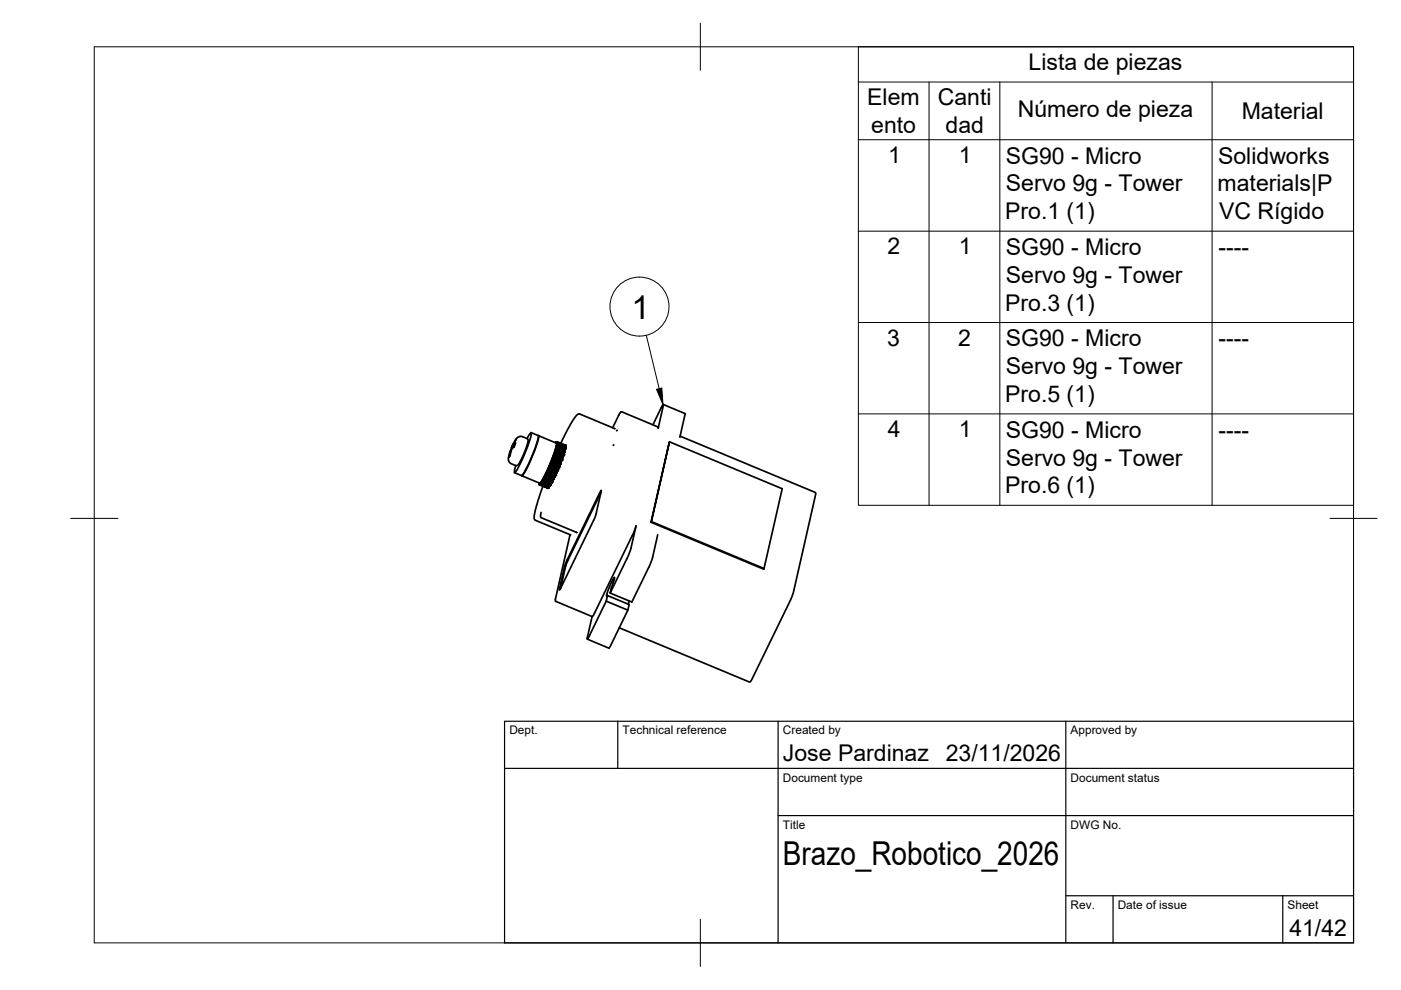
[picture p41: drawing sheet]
<svg xmlns="http://www.w3.org/2000/svg" width="297mm" height="210mm" viewBox="0 0 297 210" stroke-linecap="round" stroke-linejoin="round" font-family="sans-serif">
<defs><g id="words">
<g font-size="7">
<text x="133.9" y="67.5">1</text>
<text x="166" y="183.4">Brazo_Robotico_2026</text>
</g>
<g font-size="4.9">
<text x="218.1" y="14.9">Lista de piezas</text>
<text x="183.9" y="22.3">Elem</text>
<text x="198.8" y="22.3">Canti</text>
<text x="184.7" y="28.1">ento</text>
<text x="200.5" y="28.2">dad</text>
<text x="215.8" y="24.8">Número de pieza</text>
<text x="263.3" y="25.2">Material</text>
<text x="188.3" y="34.6">1</text>
<text x="203.3" y="34.6">1</text>
<text x="213.3" y="34.7">SG90 - Micro</text>
<text x="258.3" y="34.7">Solidworks</text>
<text x="213.3" y="40.6">Servo 9g - Tower</text>
<text x="258.1" y="40.6">materials|P</text>
<text x="213.1" y="46.5">Pro.1 (1)</text>
<text x="258.5" y="46.5">VC Rígido</text>
<text x="188.2" y="53.9">2</text>
<text x="203.3" y="53.9">1</text>
<text x="213.3" y="54.1">SG90 - Micro</text>
<text x="213.3" y="60">Servo 9g - Tower</text>
<text x="258.3" y="54">----</text>
<text x="213.1" y="65.9">Pro.3 (1)</text>
<text x="188.1" y="73.3">3</text>
<text x="203.2" y="73.3">2</text>
<text x="213.3" y="73.4">SG90 - Micro</text>
<text x="258.3" y="73.4">----</text>
<text x="213.3" y="79.3">Servo 9g - Tower</text>
<text x="213.1" y="85.2">Pro.5 (1)</text>
<text x="188.2" y="92.7">4</text>
<text x="203.3" y="92.7">1</text>
<text x="213.3" y="92.8">SG90 - Micro</text>
<text x="258.3" y="92.8">----</text>
<text x="213.3" y="98.7">Servo 9g - Tower</text>
<text x="213.1" y="104.6">Pro.6 (1)</text>
<text x="166" y="161.4">Jose Pardinaz</text>
<text x="200.5" y="161.4">23/11/2026</text>
<text x="273.4" y="198.6">41/42</text>
</g>
<g font-size="2.5">
<text x="108" y="155.7">Dept.</text>
<text x="132" y="155.7">Technical reference</text>
<text x="166" y="155.7">Created by</text>
<text x="227" y="155.7">Approved by</text>
<text x="166" y="165.7">Document type</text>
<text x="227" y="165.7">Document status</text>
<text x="166" y="175.7">Title</text>
<text x="227" y="175.7">DWG No.</text>
<text x="227" y="192.7">Rev.</text>
<text x="237" y="192.7">Date of issue</text>
<text x="273" y="192.7">Sheet</text>
</g>
</g></defs>
<!-- layer: Visible -->
<g fill="none" stroke="#000" stroke-width=".36">
<path d="M108.2 95.7l-.4 1.5v.5l.5 .6 1 .4M108.2 95.7h.1M108.2 95.7v.1M108.3 95.3l-.1 .4M108.3 95.4h.1M108.5 94.8l-.2 .5M108.6 94.5l-.1 .4 .2 .1M108.6 94.5l.4 .2M108.8 94.3l.3 .1M108.8 94.3l.6-1.1-.8 1.3M108.9 94.3l.4-.4-.3 .9M108.9 94l-.5 .9"/>
<path d="M109 94.8a2.06 2.06 0 0 0-.8 1.8l-.3 .3 .3-1.1 .1 .1M109.2 93.5h.1M109.4 93.1l-.2 .3M109.5 93.1l.5-.5 .6-.1 1.2 .5 .2 .5-.6 1.8-1 2.4-.7 1h-.4M111.7 93l.9-1.3a7.6 7.6 0 0 1-1 3.7l-.3 .7a16.3 16.3 0 0 1-2.1 4.1l-.1-.3 .3-1.2M112.6 91.7l1.5 .6M114.1 92.3a23 23 0 0 1-2.9 7.7l-.6 .8-1.5-.6M114.1 92.4a4.6 4.6 0 0 1-.6 2.8l-.5 1.3a19.2 19.2 0 0 1-2.3 4.4l-.1-.1M114.2 92.4l3.8 1.6M116 99.9l1.8 .8M116 99.9v.1M116.1 99.6l1.8 .8"/>
<path d="M116.1 99.5l-.1 .4M116.1 99.5l1.9 .8M116.2 99.4l.2-.3 1.8 .8-.2 .3M116.2 99.4l1.8 .8M116.2 99.4v.1M116.3 99.2l1.8 .8M116.4 99l1.8 .7M116.4 99v.1M116.5 98.8l1.8 .7M116.5 98.6l-.1 .4M116.5 98.6l1.9 .8-.2 .3M116.6 98.5l.1-.4 1.9 .8"/>
<path d="M116.6 98.5l1.8 .8 .2-.4M116.6 98.5v.1M116.6 98.3l1.9 .8M116.8 98v.1M116.8 97.9l1.9 .7M116.9 97.7l-.1 .3 1.8 .8M116.9 97.7l1.9 .7M117 97.6l-.1 .1M117 97.4l1.9 .8M117.1 97.2l-.1 .4 1.8 .7 .2-.3M117.1 97.2l1.9 .8M117.2 97.1l-.1 .1"/>
<path d="M117.2 97l1.8 .8 .2-.3M117.3 96.7l-.1 .4 1.8 .8M117.3 96.7l1.8 .8-.1 .4M117.3 96.6l1.9 .8 .1-.3M117.3 96.6v.1M117.3 96.5l1.9 .8 .1-.2M117.5 96.3l-.2 .3M117.5 96.3l1.8 .8M117.5 96.1l1.8 .8 .1-.2M117.5 96.1v.1M117.5 96.2l1.8 .8M117.5 96.2v.1"/>
<path d="M117.6 95.9l1.8 .8-.1 .3M117.6 95.9l-.1 .2M117.6 95.8l1.9 .7 .1-.2M117.6 95.8l1.9 .8v-.3M117.6 95.8v.1M117.7 95.5l-.1 .3M117.7 95.4l1.9 .8 .1-.3M117.7 95.5l1.9 .8M117.8 95.4l1.8 .8 .1-.3M117.8 95.4l-.1 .1M117.8 95.1v.3M117.8 95.1l1.9 .8"/>
<path d="M117.9 93.8l-.1 .1M117.9 93.8h.1M117.9 95v.1M117.9 94.8l-.1 .3 1.9 .7M117.9 94.8l1.9 .8M118 93.7l-.1 .2v-.1M118 93.9a23 23 0 0 1-2.9 7.7l-.7 .8M118 94.7l-.1 .1M118 93.7h.1M118 94.5l-.1 .3 1.9 .7M118 94.4l.1-.2 1.8 .8M118 93.7l-.1 .2 .1-.2"/>
<path d="M118 94.4l1.9 .8M118 94.5l1.8 .8M118 94.4v.1M118 93.7v.2l.1-.2M118.1 93.7h-.1M118.1 93.7l-.1 .3 .1-.2M118.1 93.7l1.8 .8M118.1 93.7l1.9 .8M118.1 94.2l1.8 .8M118.1 93.7h.1M118.1 94.2h.1M118.1 93.7v.1"/>
<path d="M118.1 94v.2M118.1 93.9l-.1 .2 .1-.1 1.9 .8M118.1 93.8l1.9 .8M118.1 93.9l1.9 .8M118.1 93.8v.1M118.2 99.9l-.1 .1M118.2 99.9h.1M118.2 99.8v.1M118.2 99.7v.1M118.3 99.6h.1M118.3 99.5v.1M118.3 99.5h.1"/>
<path d="M118.4 99.3v.2M118.4 99.3v.1M118.5 99.2h.1M118.6 99l-.1 .1M118.6 98.9v.1M118.6 98.8v.1M118.7 98.5l-.1 .2M118.7 98.5h.1M118.8 98.4l-.2 .4M118.8 98.4v.1M118.8 98.2l.1 .1M118.8 98.3v.1"/>
<path d="M119 97.9h.1M119 97.9l-.1 .3M119 97.8h.1M119 97.9v.1M119.2 97.4h.1M119.2 97.4l-.1 .1M119.3 97.1h.1M119.3 97h.1M119.3 97v.1M119.4 96.7h.1M119.4 96.6h.1M119.5 96.6l-.1 .1"/>
<path d="M119.5 96.6h.1M119.6 96.2h.1M119.6 96.2v.1M119.7 95.9h.1M119.7 95.8v.1M119.8 95.5h.1M119.8 95.5l-.1 .3 .1-.2M119.8 94.4l.2-.1a19.2 19.2 0 0 1-2.1 6.2l-1.2 2.4-.5 .6-.1-.1M119.8 95.3v.3M119.8 95.3h.1M119.8 95.3v.2M119.9 95.2v.1"/>
<path d="M119.9 95.1l-.1 .1M119.9 95h.1M119.9 95.1h.1M119.9 95l-.1 .2M119.9 94.5h.1M119.9 94.4v.1M120 94.8l-.1 .1 .1-.1M120 94.7l-.1 .1M120 94.5l-.1 .1M120 94.5v.1M120 94.6v.1M120 94.8h.1"/>
<path d="M120 94.5h.1M120 94.6h.1M130.1 94.3l-.1 .1M130.4 90.9l-7.8-3.1-.6 .6-1 1.4-2.1 4.2M130.9 91.2l-.2 .1M140.2 86.5l-1.8 3.6M140.6 85.8l4.6 1.9-1.1 5M140.6 86l-1 4.8v-.3l-7.8-3.2-.5 .4-1.4 3M140.6 86l.1-.2-.5 .7M141.9 93.7l-3.9 17 3.9-17 23.9 9.9-3.8 16.9-.1 .2-23.9-10M144.2 92.5l28.7 12-4.8 21.5-8.6 17.8-.5 .8-27.7-11.5M110.6 100.9l3.8 1.5"/>
<path d="M114.3 102.5v-.1v.3M114.3 102.7v-.2v.2M114.3 102.4h.1M114.3 102.7h.1M114.3 102.6v.1M114.3 102.7l.1-.2-.1 .2M114.3 102.7l1.9 .8M114.3 102.4l-.1 .1M114.4 102.7h-.1M114.4 102.7v-.2l-.1 .2M114.4 102.7l1.8 .8M114.4 102.7h.1"/>
<path d="M114.5 102.6v-.1l-.1 .2M114.5 102.6l1.8 .8M114.5 102.6h.1M114.6 102.5v-.1l-.1 .2 1.9 .7M114.6 102.5l1.8 .7M114.6 102.5l1.9 .7M114.6 102.4v.1M114.7 108.6l-.1 .9 .2 .3 7.5 3.1M114.7 102.3l-.1 .2M114.7 102.3l1.8 .8M114.7 102.3l1.9 .7M114.8 102.3h-.1"/>
<path d="M114.9 102.1l-.2 .2M114.9 102.1l1.8 .8M114.9 102v.1M115 101.8l-.1 .2M115 101.8l1.8 .8-.1 .2-1.8-.8M115.1 101.8h-.1M115.1 103.1l-1.6 5.1-.3 1.4 .1 .6 7.6 3.2M115.2 101.5l-.2 .3 1.9 .7 .1-.2M115.2 101.5l1.9 .7M115.2 101.4l.2-.2 1.8 .8M115.2 101.4l1.9 .8 .1-.2M115.2 101.4v.1"/>
<path d="M115.4 101.1l1.8 .8M115.4 101.1v.1M115.5 100.9l1.8 .8M115.5 100.8l-.1 .3M115.5 100.8l1.9 .8M115.6 100.7l1.8 .8M115.6 100.7v.1M115.7 100.5l1.8 .7M115.7 100.4l-.1 .3M115.7 100.4l1.9 .8-.2 .3M115.8 100.3v.1M115.9 100.1l1.8 .7"/>
<path d="M116.1 103.5h.1M116.2 103.5h.1M116.3 103.5h-.1M116.3 103.4l-.1 .1M116.3 103.4h.1M116.4 103.3l-.1 .1M116.4 103.2v.1M116.4 103.2h.1M116.5 103.2l-.1 .1M116.5 103.2h-.1M116.5 103.1v.1M116.5 103.1h.1"/>
<path d="M116.6 103.1h-.1M116.6 103v.1M116.7 102.9l-.1 .1M116.7 102.8v.1M116.8 102.7h.1M116.9 102.6h.1M116.9 102.6l-.1 .1M116.9 102.5v.1M117 102.3v.1M117 102.4h.1M117 102.3h.1M117.1 102h.1"/>
<path d="M117.2 101.9v.1M117.3 101.9h-.1M117.3 101.7h.1M117.4 101.6l-.2 .3M117.4 101.6h.1M117.4 101.5v.1M117.5 101.3h.1M117.6 101.1v.1M117.7 100.9h.1M117.8 100.7l-1.9-.6-.1 .2 1.8 .8M117.8 100.7l-.2 .4M117.8 100.7l-.1 .2"/>
<path d="M117.8 100.6v.1M117.9 100.5h.1M117.9 100.4v.1M117.9 100.4h.1M118 100.3l-.2 .4M118 100.3h.1M118 100.3v.1M118 100.2v.1M118.1 100.1h.1M120.9 113.4l-3.2 14 7.9 3.3M120.9 113.4h.1M127.2 104.4l-7.1 14.7-1.5 5.9"/>
<path d="M127.4 104.5l-7 14.3M127.4 104.5h.1M127.5 104.1l-1.5 5.9-7.1 14.7 1-4.6 .5-1.3M127.5 104.1v-.1l-.3 .4M138.1 110.6l23.9 9.9M138.4 118.2l-.9 2.1M139.4 113.4l-1 4.8M118.9 124.7l-.3 .4v-.1M124.5 135.5l4.6 1.9M125.5 130.7l-1 4.8 .5-.7 3.5-7.3 .3-1.2 4.6 1.9-.3 1.2-3.5 7.3M126.1 130l-.5 .7M128.5 127.5l4.6 1.9"/>
<path d="M129.6 136.7l-.5 .7M129.6 124.6l-.2 1.1 4-8.2 .4-1.3 1.1-4.7-.9 2.2-8 16.3M129.6 124.5l.7-2.1-.6 1a7.6 7.6 0 0 0-1 3l.1-.2M133.4 127.4l-.2 .7M137.5 120.3l-3.5 7.3-4.6-1.9"/>
</g>
<g fill="#000">
<circle cx="114.1" cy="92.4" r=".18"/>
<circle cx="118.2" cy="99.8" r=".18"/>
<circle cx="118.4" cy="99.3" r=".18"/>
<circle cx="118.6" cy="99" r=".18"/>
<circle cx="118.6" cy="98.9" r=".18"/>
<circle cx="118.8" cy="98.4" r=".18"/>
<circle cx="119.1" cy="97.6" r=".18"/>
<circle cx="119.1" cy="97.5" r=".18"/>
<circle cx="119.5" cy="96.6" r=".18"/>
<circle cx="119.5" cy="96.3" r=".18"/>
<circle cx="110.6" cy="100.8" r=".18"/>
<circle cx="116.1" cy="103.5" r=".18"/>
<circle cx="116.2" cy="103.5" r=".18"/>
<circle cx="116.7" cy="102.8" r=".18"/>
<circle cx="117" cy="102.3" r=".18"/>
<circle cx="117.8" cy="100.8" r=".18"/>
<circle cx="117.8" cy="100.7" r=".18"/>
</g>
<!-- layer: BORDER -->
<path d="M20 9.9h267v190h-267zM148.5 4.9v10M15 109.9h10M282 109.9h10M148.5 194.9v10" fill="none" stroke="#000" stroke-width=".21"/>
<!-- layer: TITLEBLOCK -->
<path d="M107 152.9h180v47h-180zM131 152.9v10M165 152.9v47M226 152.9v47M107 162.9h180M165 172.9h122M226 189.9h61M236 189.9v10M272 189.9v10" fill="none" stroke="#000" stroke-width=".25"/>
<!-- layer: Parts Lists -->
<path d="M182 9.9h105v97.2h-105zM182 17.4h105M197 17.4v89.7M212 17.4v89.7M257 17.4v89.7M182 29.6h105M182 49h105M182 68.4h105M182 87.7h105" fill="none" stroke="#000" stroke-width=".21"/>
<!-- layer: Balloons -->
<circle cx="135.6" cy="65" r="6.3" fill="none" stroke="#000" stroke-width=".21"/>
<!-- layer: 0 -->
<path d="M139.2 82.5l1.1-.2 .3 3.5z" fill="#000" stroke="#000" stroke-width=".21"/>
<path d="M137 71.1l2.8 11.3" fill="none" stroke="#000" stroke-width=".21"/>
<use href="#words"/>
</svg>
